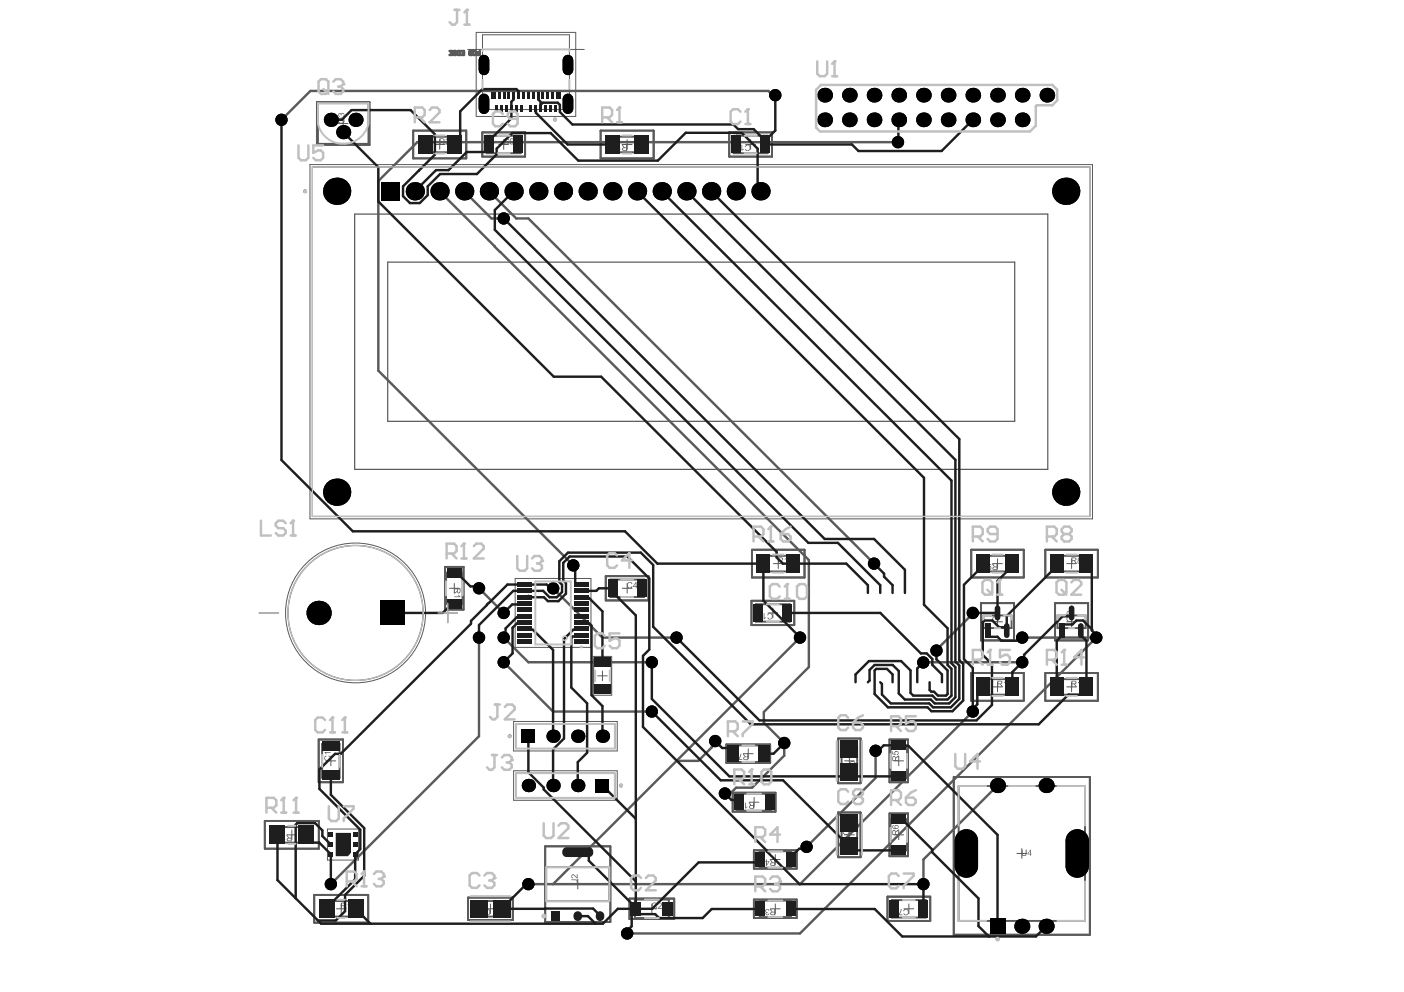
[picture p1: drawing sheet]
<svg xmlns="http://www.w3.org/2000/svg" width="297mm" height="210mm" viewBox="0 0 297 210" stroke-linecap="round" stroke-linejoin="round" font-family="sans-serif">
<g fill="none" stroke="#5a5a5a" stroke-width=".21">
<path d="M98.9 10.5h24.7M100.7 6.9h21.1v17.7h-21.1zM102.1 7.4h18.4v15.8h-18.4zM65.6 34.8h165.5v75h-165.5zM71.6 26.1h2M72.6 25.1v2.1M92 30.6h2.1M93 29.5v2.1M105.5 30.6h2.1M106.6 29.5v2.1M131.7 30.6h2M132.7 29.5v2.1"/>
<path d="M157.8 30.6h2M158.8 29.5v2.1M163.6 119.3h2.1M164.6 118.2v2.1M210 119.3h2.1M211 118.2v2.1M225.7 119.3h2M226.7 118.2v2.1M95.1 124.5h2M96.1 123.5v2M109 122.4h16v14.6h-16zM125.5 138.9h3.9v8.2h-3.9z"/>
<path d="M125.6 139.5h3.7v7h-3.7zM131.7 124.5h2M132.7 123.5v2M162.5 129.7h2M163.5 128.7v2M210 131.6h2.1M211 130.5v2.1M225.7 131.6h2M226.7 130.5v2.1M70 160v2M108.7 152.7h21.9v6.2h-21.9zM109.2 153.2h20.9v5.2h-20.9z"/>
<path d="M126.4 143h2.1M127.5 142v2M157.3 159.5h2M158.3 158.5v2M179.7 160v2M190.1 160v2M210 145.3h2.1M211 144.3v2.1M225.7 145.3h2M226.7 144.3v2.1M60.7 176.6h2.1M61.7 175.6v2.1"/>
<path d="M69 161h2M69.3 175.4h6.6v6.6h-6.6zM108.7 163.1h21.9v6.2h-21.9zM109.2 163.6h20.9v5.2h-20.9zM158.5 169.7h2.1M159.5 168.7v2.1M178.7 161h2M178.7 176.6h2M179.7 175.6v2.1M189.1 161h2.1M189.1 176.6h2.1M190.1 175.6v2.1"/>
<path d="M216.2 179.6v2M71.2 192.3h2M72.2 191.3v2M102.7 192.3h2.1M103.8 191.3v2M121.2 187.1h2.1M122.2 186.1v2M136.9 192.3h2M137.9 191.3v2M163 181.9h2.1M163 192.3h2.1M164 180.8v2.1"/>
<path d="M164 191.3v2M191.3 192.3h2M192.3 191.3v2M215.2 180.6h2"/>
<circle cx="75.2" cy="129.7" r="14.8"/>
</g>
<g fill="none" stroke="#5a5a5a" stroke-width=".41">
<path d="M67.1 21.6h11.1v9h-11.1zM67.3 21.8h10.7v8.6h-10.7zM87.4 27.6h11.2v5.9h-11.2zM89.7 28.9h6.6v3.3h-6.6zM102 28h9.1v5.1h-9.1zM103 28.7h7.2v3.7h-7.2zM127.1 27.6h11.2v5.9h-11.2zM129.4 28.9h6.6v3.3h-6.6zM154.3 28h9v5.1h-9zM155.2 28.7h7.2v3.7h-7.2zM94.2 120h3.9v9h-3.9zM159.1 116.3h11.1v5.9h-11.1z"/>
<path d="M161.4 117.6h6.5v3.3h-6.5zM205.5 116.3h11.1v5.9h-11.1zM207.7 117.6h6.6v3.3h-6.6zM221.2 116.3h11.1v5.9h-11.1zM223.4 117.6h6.6v3.3h-6.6zM94.4 121.2h3.5v6.6h-3.5zM128.2 121.9h9v5.1h-9zM129.1 122.6h7.2v3.7h-7.2zM159 127.1h9v5.2h-9zM159.9 127.8h7.2v3.7h-7.2zM207.5 127.6h7v7.9h-7zM208.1 130.2h5.9v2.7h-5.9z"/>
<path d="M223.2 127.6h7v7.9h-7zM223.7 130.2h6v2.7h-6zM67.4 156.5h5.2v9h-5.2zM68.1 157.4h3.7v7.2h-3.7zM153.7 157.5h9.2v3.9h-9.2zM155 157.7h6.6v3.5h-6.6zM177.3 156.3h4.8v9.4h-4.8zM178.1 157.7h3.2v6.6h-3.2zM188.2 156.5h3.9v9h-3.9zM188.4 157.7h3.5v6.6h-3.5zM205.5 142.4h11.1v5.9h-11.1zM207.7 143.7h6.6v3.3h-6.6z"/>
<path d="M221.2 142.4h11.1v5.9h-11.1zM223.4 143.7h6.6v3.3h-6.6zM56 173.7h11.5v5.9h-11.5zM58.4 175h6.6v3.3h-6.6zM115.3 179.1h13.8v16h-13.8zM155 167.7h9.1v4h-9.1zM156 167.9h7.1v3.6h-7.1zM159.5 179.9h9.1v3.9h-9.1zM177.3 171.9h4.8v9.5h-4.8zM178.1 173.4h3.2v6.5h-3.2zM188.2 172.1h3.9v9.1h-3.9zM188.4 173.4h3.5v6.5h-3.5z"/>
<path d="M201.8 164.4h28.8v33.4h-28.8zM202.8 166.3h26.7v28.6h-26.7zM66.5 189.4h11.4v5.8h-11.4zM68.9 190.7h6.6v3.2h-6.6zM99 189.9h9.5v4.8h-9.5zM100.5 190.7h6.6v3.2h-6.6zM115.5 183.5h13.4v7.2h-13.4zM133.2 190.1h9.4v4.4h-9.4zM134.3 190.3h7.2v3.9h-7.2zM159.5 190.3h9.1v3.9h-9.1zM160.7 180.1h6.6v3.5h-6.6zM160.7 190.6h6.6v3.4h-6.6z"/>
<path d="M187.8 189.7h9v5.2h-9zM188.7 190.5h7.2v3.6h-7.2z"/>
</g>
<path d="M66.1 35.3h164.5v74h-164.5zM75 45.3h146.7v54h-146.7zM82 55.5h132.7v33.7h-132.7zM54.8 129.7h4.1M92.7 129.7h4.1M94.7 127.6v4.1" fill="none" stroke="#5a5a5a" stroke-width=".26"/>
<path d="M99.8 11.2h-.4l-.1-.3 .5-.1v.8M100.1 10.9l.2-.1 .4 .1v.6l-.2 .1-.4-.1M101.5 10.8v.8l-.6-.1 .2-.4h.4" fill="none" stroke="#5a5a5a" stroke-width=".52"/>
<circle cx="99.8" cy="11.2" r=".26" fill="#5a5a5a"/>
<path d="M95.1 10.8h.6v.8h-.6M95.4 11.2h.3M96.2 11.2h-.3l.2-.4 .4 .1v.6l-.1 .1-.5-.1M96.8 10.9l.5-.1v.8l-.5-.1zM97.6 10.8h.6v.8h-.6M97.9 11.2h.3M99.8 11.2l-.5 .2 .1 .2h.4" fill="none" stroke="#5a5a5a" stroke-width=".52"/>
<g fill="none" stroke="#5a5a5a" stroke-width=".41">
<path d="M67.1 21.6h11.1v9h-11.1zM87.4 27.6h11.2v5.9h-11.2zM102 28h9.1v5.1h-9.1zM127.1 27.6h11.2v5.9h-11.2zM154.3 28h9v5.1h-9zM94.2 120h3.9v9h-3.9zM159.1 116.3h11.1v5.9h-11.1zM205.5 116.3h11.1v5.9h-11.1zM221.2 116.3h11.1v5.9h-11.1zM128.2 121.9h9v5.1h-9zM159 127.1h9v5.2h-9zM207.5 127.6h7v7.9h-7z"/>
<path d="M223.2 127.6h7v7.9h-7zM67.4 156.5h5.2v9h-5.2zM153.7 157.5h9.2v3.9h-9.2zM177.3 156.3h4.8v9.4h-4.8zM188.2 156.5h3.9v9h-3.9zM205.5 142.4h11.1v5.9h-11.1zM221.2 142.4h11.1v5.9h-11.1zM56 173.7h11.5v5.9h-11.5zM115.3 179.1h13.8v16h-13.8zM155 167.7h9.1v4h-9.1zM159.5 179.9h9.1v3.9h-9.1zM177.3 171.9h4.8v9.5h-4.8z"/>
<path d="M188.2 172.1h3.9v9.1h-3.9zM201.8 164.4h28.8v33.4h-28.8zM66.5 189.4h11.4v5.8h-11.4zM99 189.9h9.5v4.8h-9.5zM133.2 190.1h9.4v4.4h-9.4zM159.5 190.3h9.1v3.9h-9.1zM187.8 189.7h9v5.2h-9z"/>
<circle cx="117.4" cy="25.3" r=".21"/>
<circle cx="64.5" cy="40.5" r=".21"/>
<circle cx="107.8" cy="155.8" r=".21"/>
<circle cx="131.4" cy="166.2" r=".21"/>
</g>
<circle cx="75.2" cy="129.7" r="14.3" fill="none" stroke="#5a5a5a" stroke-width=".26"/>
<g fill="#5a5a5a">
<path d="M157.7 169.8h.1v1l.3-.2-.3 .5z"/>
<path d="M156.7 159.5h.1v.5l-.5 .6h.7v.2h-.9l.5-.7z"/>
<path d="M106.7 29.4l.7-.1 .3 .2-.2 .2a.47 .47 0 0 0-.8-.1 .47 .47 0 0 0 .2 .8 .37 .37 0 0 0 .4 0 .37 .37 0 0 0 .2-.3l.2 .1-.1 .1a.63 .63 0 0 1-.9 .1 .63 .63 0 0 1-.1-.9z"/>
<path d="M96.1 126.2h1l-.2-.3h.2l.3 .5h-1.3z"/>
<path d="M96.1 126.8l.5 .4a.3 .3 0 0 0 .4 .3 .3 .3 0 0 0 .2-.5l-.2-.1 .1-.1h.1a.44 .44 0 0 1 0 .8 .44 .44 0 0 1-.7-.3l-.3-.3-.1 .6z"/>
<path d="M68.7 160.1l.2-.2 .2 .2a.48 .48 0 0 0-.1 .7 .48 .48 0 0 0 .7-.1l.1-.1a.37 .37 0 0 0 0-.4 .37 .37 0 0 0-.3-.1v-.3l.3 .2 .1 .5a.69 .69 0 0 1-.7 .5 .69 .69 0 0 1-.6-.6z"/>
<path d="M68.6 159.1h1.3v.2h-1l.2 .2-.1 .1z"/>
<path d="M68.6 158.1h1.3v.1h-1l.2 .3h-.1z"/>
<path d="M178.4 175.7l.2-.1 .2 .1a.48 .48 0 0 0-.1 .8 .48 .48 0 0 0 .7-.2h.1a.37 .37 0 0 0 0-.4 .37 .37 0 0 0-.3-.2v-.2l.3 .2 .1 .4a.69 .69 0 0 1-.7 .5 .69 .69 0 0 1-.6-.6z"/>
<path d="M179.7 161.3l.7-.3a.57 .57 0 0 1 .6 .5 .57 .57 0 0 1-.4 .6v-.1a.47 .47 0 0 0 .1-.8 .47 .47 0 0 0-.8 .2 .37 .37 0 0 0-.1 .4 .37 .37 0 0 0 .4 .2l-.1 .2a.59 .59 0 0 1-.4-.9z"/>
<path d="M228.1 144.4l.4-.4v1.3h-.1v-.9l-.3 .2z"/>
<path d="M166 118.3l.5-.3v1.3h-.2v-1.1l-.2 .2z"/>
<path d="M212.4 144.4l.5-.4v1.3h-.2v-1l-.2 .2z"/>
<path d="M213.4 144h.7v.2h-.5l-.1 .4a.43 .43 0 0 1 .6 .2 .43 .43 0 0 1-.3 .6 .43 .43 0 0 1-.5-.4h.1a.27 .27 0 0 0 .4 .2 .27 .27 0 0 0 .1-.4 .27 .27 0 0 0-.4 0l-.2-.1z"/>
<path d="M188.8 159h.1v.5h.4v-.1a.42 .42 0 0 1 .3-.5 .42 .42 0 0 1 .5 .4 .42 .42 0 0 1-.4 .4v-.1a.28 .28 0 0 0 .2-.4 .28 .28 0 0 0-.4-.1 .28 .28 0 0 0 0 .4v.2l-.7-.1z"/>
<path d="M161.9 192.5l.5-.2 .3 .2v.2h-.1a.27 .27 0 0 0-.4-.2 .27 .27 0 0 0-.2 .3 .27 .27 0 0 0 .4 .2v.1a.22 .22 0 0 0-.3 .2 .22 .22 0 0 0 .3 .3 .22 .22 0 0 0 .2-.3h.1a.35 .35 0 0 1-.5 .4 .35 .35 0 0 1-.1-.6l-.2-.2z"/>
<path d="M138.1 191.1l.6-.1 .3 .3-.2 .1a.47 .47 0 0 0-.7-.1 .47 .47 0 0 0 .2 .8 .37 .37 0 0 0 .4 .1 .37 .37 0 0 0 .1-.4l.3 .1-.1 .1a.63 .63 0 0 1-1 .2 .63 .63 0 0 1 0-.9z"/>
<path d="M139.3 191a.46 .46 0 0 1 .7 .3 .46 .46 0 0 1-.4 .6l-.2 .2h.6v.2h-.8l.3-.5a.31 .31 0 0 0 .3-.3 .31 .31 0 0 0-.3-.3l-.3 .2z"/>
<path d="M162.5 129.8h.7l.3 .5a.59 .59 0 0 1-.4 .7 .59 .59 0 0 1-.7-.3h.1a.47 .47 0 0 0 .7 .1 .47 .47 0 0 0 0-.7 .38 .38 0 0 0-.4-.2 .38 .38 0 0 0-.3 .3h-.2z"/>
<path d="M161.6 129.7h.1v1.1l.3-.2-.3 .5z"/>
<path d="M191.2 192.5l.5-.1a.63 .63 0 0 1 .5 .9 .63 .63 0 0 1-1.1 0l.2-.1a.46 .46 0 0 0 .7 .1 .46 .46 0 0 0-.1-.7v-.1a.37 .37 0 0 0-.4 0 .37 .37 0 0 0-.2 .3h-.2z"/>
<path d="M190.6 192.4h.2l-.1 .3-.4 .8h.6v.2h-.8l.4-.7z"/>
<path d="M132.8 123.3l.7-.1 .3 .2-.2 .2a.47 .47 0 0 0-.7-.1 .47 .47 0 0 0 .1 .8 .37 .37 0 0 0 .4 0 .37 .37 0 0 0 .2-.3l.2 .1-.1 .1a.63 .63 0 0 1-.9 .1 .63 .63 0 0 1-.1-.9z"/>
<path d="M157.8 30.7l.4-.1a.64 .64 0 0 1 .6 1 .64 .64 0 0 1-1.1 0l.1-.1a.48 .48 0 0 0 .8 .1 .48 .48 0 0 0-.2-.8 .37 .37 0 0 0-.4 0 .37 .37 0 0 0-.2 .3l-.2-.1z"/>
<path d="M156.9 30.6h.1v1.1l.3-.2-.3 .4z"/>
<path d="M102.7 192.5a.64 .64 0 0 1 .9 .1 .64 .64 0 0 1-.1 .9 .64 .64 0 0 1-.9-.1v-.1h.2a.49 .49 0 0 0 .8-.2 .49 .49 0 0 0-.6-.6l-.2 .3h-.2z"/>
<path d="M101.6 192.5l.4-.2 .4 .2v.2h-.1a.27 .27 0 0 0-.3-.2 .27 .27 0 0 0-.2 .3 .27 .27 0 0 0 .3 .2v.1a.22 .22 0 0 0-.3 .2 .22 .22 0 0 0 .2 .3 .22 .22 0 0 0 .2-.3h.2a.37 .37 0 0 1-.6 .4 .37 .37 0 0 1 0-.7l-.3-.2z"/>
<path d="M130.8 30.6h.2v1l.3-.2v.2l-.4 .3z"/>
<path d="M94.3 29.4h.1a.43 .43 0 0 1 .7 .2 .43 .43 0 0 1-.3 .6l-.4 .3 .7 .1h-.9l.4-.4a.37 .37 0 0 0 .3-.4 .37 .37 0 0 0-.2-.4l-.3 .3-.1-.1z"/>
<path d="M71.6 24.1l.4-.2 .1 .2a.4 .4 0 0 1 .7 0 .4 .4 0 0 1-.3 .6v-.1a.27 .27 0 0 0 .3-.3 .27 .27 0 0 0-.4-.3 .27 .27 0 0 0-.2 .4h-.1a.22 .22 0 0 0-.2-.3 .22 .22 0 0 0-.3 .3 .22 .22 0 0 0 .3 .2v.1a.41 .41 0 0 1-.3-.6z"/>
<path d="M120.9 186.1h.7a.51 .51 0 0 1 .6 .5 .51 .51 0 0 1-.6 .5h-.7v-.2h.7a.35 .35 0 0 0 .4-.3 .35 .35 0 0 0-.4-.4h-.7z"/>
<path d="M120.9 185.2a.7 .7 0 0 1 1 .4l.1 .1v-.7h.2v.9l-.5-.4a.34 .34 0 0 0-.4-.4 .34 .34 0 0 0-.3 .4l.2 .3a.45 .45 0 0 1-.3-.6z"/>
<path d="M59.9 176.6h.1v1.1l.3-.2v.2l-.3 .3z"/>
<path d="M58.8 176.6h.2v1.1l.3-.2v.2l-.4 .3z"/>
<path d="M73.6 191.3l.4-.3v1.3h-.1v-1l-.3 .2z"/>
<path d="M74.5 191.1a.38 .38 0 0 1 .6-.1 .38 .38 0 0 1 0 .6 .4 .4 0 0 1-.1 .7 .4 .4 0 0 1-.6-.4h.2a.27 .27 0 0 0 .3 .3 .27 .27 0 0 0 .2-.4 .27 .27 0 0 0-.3-.1v-.2a.22 .22 0 0 0 .3-.2 .22 .22 0 0 0-.3-.2 .22 .22 0 0 0-.2 .3l-.2-.1z"/>
<path d="M216.2 179.8h.1v.8a.35 .35 0 0 0 .4 .4 .35 .35 0 0 0 .3-.4v-.8h.2v.8a.52 .52 0 0 1-.5 .5 .52 .52 0 0 1-.5-.5z"/>
<path d="M210 129.5h1.3v.2h-1l.2 .3-.2 .1z"/>
<path d="M225.7 129.4a.85 .85 0 0 1 1.1 .6v-.7h.2v.9l-.5-.3a.38 .38 0 0 0-.3-.4 .38 .38 0 0 0-.4 .2l.2 .3v.2l-.1-.1a.42 .42 0 0 1-.2-.7z"/>
<path d="M158.6 170.6l.2 .4h.5v-.5zM158.4 169.8h.2l.5 .6h.2v-.6h.2v1.3h-.6a.37 .37 0 0 1-.4-.3 .37 .37 0 0 1 .4-.4z"/>
<path d="M156.6 170v.3a.37 .37 0 0 0-.1 .4 .37 .37 0 0 0 .5 .2l.1-.5a.32 .32 0 0 0-.1-.4 .32 .32 0 0 0-.4 0zM156.5 170a.49 .49 0 0 1 .6-.1 .49 .49 0 0 1 .1 .6 .47 .47 0 0 1-.5 .6 .47 .47 0 0 1-.3-.7z"/>
<path d="M157.4 160.3l.1 .3 .6 .1v-.5zM157.1 159.5h.2l.6 .6h.2v-.6h.2v1.3h-.6a.37 .37 0 0 1-.5-.3 .37 .37 0 0 1 .4-.4z"/>
<path d="M108 29.7a.3 .3 0 0 0 .6 0 .3 .3 0 0 0-.6 0zM107.9 29.4a.58 .58 0 0 1 .8 .2 .58 .58 0 0 1 0 .7 .41 .41 0 0 1-.5 .3 .41 .41 0 0 1-.3-.3h.1a.32 .32 0 0 0 .5 .1 .32 .32 0 0 0 0-.5l-.1 .2a.45 .45 0 0 1-.5-.1 .45 .45 0 0 1 0-.6z"/>
<path d="M96.8 124.7v.4a.22 .22 0 0 0 .2 .3 .22 .22 0 0 0 .3-.3v-.4zM96.1 124.5h1.3v.6a.37 .37 0 0 1-.3 .4 .37 .37 0 0 1-.4-.3l-.6 .5v-.3l.6-.4v-.3h-.6z"/>
<path d="M210.2 120.1l.1 .4h.5v-.5zM209.8 119.3h.3l.4 .6h.3v-.6h.2v1.3h-.6a.37 .37 0 0 1-.5-.3 .37 .37 0 0 1 .4-.4z"/>
<path d="M209 120.2a.3 .3 0 0 0 .6 0 .3 .3 0 0 0-.6 0zM209 119.5a.41 .41 0 0 1 .4-.2 .41 .41 0 0 1 .3 .3h-.1a.29 .29 0 0 0-.4-.1 .29 .29 0 0 0-.1 .4l.3-.1a.44 .44 0 0 1 .3 .5 .44 .44 0 0 1-.5 .3 .44 .44 0 0 1-.3-.6z"/>
<path d="M178.4 175a.25 .25 0 0 0 .5 0 .25 .25 0 0 0-.5 0zM179 174.9a.3 .3 0 0 0 .6 0 .3 .3 0 0 0-.6 0zM178.4 174.7l.4-.1 .1 .2a.41 .41 0 0 1 .6-.2 .41 .41 0 0 1 0 .7 .41 .41 0 0 1-.6-.2 .35 .35 0 0 1-.5 .1 .35 .35 0 0 1 0-.5z"/>
<path d="M179.7 162.6l.3-.2h.5a.43 .43 0 0 1 .5 .3 .43 .43 0 0 1-.3 .5v-.2a.31 .31 0 0 0 .1-.4 .31 .31 0 0 0-.4-.1 .43 .43 0 0 1-.3 .7 .43 .43 0 0 1-.4-.6zM179.9 162.8a.28 .28 0 0 0 .5 0 .28 .28 0 0 0-.5 0z"/>
<path d="M226.9 144.2v.4h.3a.22 .22 0 0 0 .3-.2 .22 .22 0 0 0-.2-.2zM226.7 144h.6a.37 .37 0 0 1 .4 .4 .37 .37 0 0 1-.3 .4l.5 .5h-.3l-.4-.5h-.3v.5h-.2z"/>
<path d="M229.5 144.3l-.4 .6h.4zM229.5 144l.1 .9h.2l-.2 .1v.3h-.1v-.3h-.6z"/>
<path d="M164.8 118.1v.4h.4a.23 .23 0 0 0 .3-.1 .23 .23 0 0 0-.3-.3zM164.6 118h.6a.37 .37 0 0 1 .5 .3 .37 .37 0 0 1-.4 .4l.5 .6h-.3l-.3-.6h-.4v.6h-.2z"/>
<path d="M167 118.1h.1a.36 .36 0 0 1 .4-.1 .36 .36 0 0 1 .2 .3h-.1a.29 .29 0 0 0-.4-.2 .29 .29 0 0 0-.1 .4v.1a.41 .41 0 0 1 .6 0 .41 .41 0 0 1-.2 .6 .41 .41 0 0 1-.5-.3zM167.1 118.8a.29 .29 0 0 0 .5 0 .29 .29 0 0 0-.5 0z"/>
<path d="M211.2 144.2v.4h.4a.23 .23 0 0 0 .3-.2 .23 .23 0 0 0-.3-.2zM211 144h.6a.37 .37 0 0 1 .5 .3 .37 .37 0 0 1-.4 .5l.5 .5h-.3l-.3-.5h-.4v.5h-.2z"/>
<path d="M226.9 118.1v.4h.3a.23 .23 0 0 0 .4-.1 .23 .23 0 0 0-.3-.3zM226.7 118h.6a.37 .37 0 0 1 .5 .3 .37 .37 0 0 1-.4 .4l.5 .6h-.3l-.4-.6h-.3v.6h-.2z"/>
<path d="M228.1 118.3a.25 .25 0 0 0 .5 0 .25 .25 0 0 0-.5 0zM228.1 118.9a.3 .3 0 0 0 .6 0 .3 .3 0 0 0-.6 0zM228 118.1h.1a.33 .33 0 0 1 .6-.1 .33 .33 0 0 1-.2 .5 .39 .39 0 0 1 .2 .6 .39 .39 0 0 1-.6 0 .39 .39 0 0 1 .1-.6l-.2-.1z"/>
<path d="M188.9 175.9v.6h.5v-.6zM188.8 175.8a.39 .39 0 0 1 .4-.1 .39 .39 0 0 1 .3 .3l.6-.5v.3l-.6 .3v.4h.6v.1h-1.3z"/>
<path d="M188.8 174.8l.2-.2 .1 .1a.31 .31 0 0 0-.1 .4 .31 .31 0 0 0 .4 .1 .42 .42 0 0 1 .3-.6 .42 .42 0 0 1 .3 .6l-.2 .2h-.5a.45 .45 0 0 1-.5-.1 .45 .45 0 0 1 0-.5zM189.4 175a.3 .3 0 0 0 .6 0 .3 .3 0 0 0-.6 0z"/>
<path d="M188.9 160.3v.5h.5v-.5zM188.8 160.1a.39 .39 0 0 1 .4-.1 .39 .39 0 0 1 .3 .3l.6-.5v.3l-.6 .4v.3h.6v.2h-1.3z"/>
<path d="M163.1 182.8l.2 .3h.5v-.5zM162.8 181.9h.3l.4 .6h.3v-.6h.2v1.3h-.6a.37 .37 0 0 1-.4-.3 .37 .37 0 0 1 .3-.4z"/>
<path d="M162.3 182.3v.7l.3-.7zM162 181.9h.3v.3h.5l-.6 1h-.2v-.9h-.1l.1-.1z"/>
<path d="M163.1 193.2l.1 .3h.6v-.4zM162.8 192.4h.3l.4 .5h.3v-.5h.2v1.3h-.6a.37 .37 0 0 1-.5-.4 .37 .37 0 0 1 .4-.4z"/>
<path d="M160.5 130v.3a.32 .32 0 0 0 0 .5 .32 .32 0 0 0 .4-.1l.1-.2a.36 .36 0 0 0 0-.5 .36 .36 0 0 0-.5 0zM160.4 129.9l.1-.2a.69 .69 0 0 1 .7 .5 .69 .69 0 0 1-.2 .7 .51 .51 0 0 1-.6-.1 .51 .51 0 0 1-.1-.6z"/>
<path d="M134.5 123.4l-.4 .6h.4zM134.5 123.2h.2v.8h.1l-.1 .5h-.2v-.3h-.6z"/>
<path d="M131.8 31.5l.2 .3h.5v-.4zM131.5 30.6h.2l.5 .6h.3v-.6h.2v1.3h-.6a.37 .37 0 0 1-.5-.3 .37 .37 0 0 1 .4-.4z"/>
<path d="M93.2 29.4v.4h.4a.22 .22 0 0 0 .3-.1 .22 .22 0 0 0-.3-.3zM93 29.3h.6a.37 .37 0 0 1 .4 .3 .37 .37 0 0 1-.3 .4l.5 .6h-.3l-.4-.6h-.3v.6h-.2z"/>
<path d="M71.7 25.3a.52 .52 0 0 0 .5 .7 .52 .52 0 0 0 .5-.6v.1h-.2a.28 .28 0 0 0 0-.4 .28 .28 0 0 0-.4 0zM71.6 25.1l.5-.2 .7 .2 .1-.2v.5a.67 .67 0 0 1-.8 .7 .67 .67 0 0 1-.5-1z"/>
<path d="M60.9 177.5l.1 .3h.5v-.4zM60.5 176.6h.3l.4 .7h.3v-.7h.2v1.4h-.6a.37 .37 0 0 1-.4-.3 .37 .37 0 0 1 .3-.4z"/>
<path d="M72.3 191.2v.4h.4a.23 .23 0 0 0 .3-.2 .23 .23 0 0 0-.2-.2zM72.1 191h.7a.37 .37 0 0 1 .4 .3 .37 .37 0 0 1-.4 .4l.5 .6h-.2l-.4-.6h-.4v.6h-.2z"/>
<path d="M217.9 180l-.4 .7h.4zM218 179.8l.1 .9h.1l-.1 .1v.3h-.2v-.3h-.5z"/>
<path d="M210.2 130.7l-.1 .2a.53 .53 0 0 0 .6 .5 .53 .53 0 0 0 .4-.6v.1h-.2a.3 .3 0 0 0 0-.4 .3 .3 0 0 0-.4 0zM210 130.6l.5-.3 .7 .2 .1-.2v.5a.68 .68 0 0 1-.8 .8 .68 .68 0 0 1-.5-1z"/>
<path d="M225.8 130.7v.2a.53 .53 0 0 0 .6 .5 .53 .53 0 0 0 .4-.6v.1h-.2a.3 .3 0 0 0-.1-.4 .3 .3 0 0 0-.4 0zM225.7 130.6l.5-.3 .7 .2 .1-.2v.5a.68 .68 0 0 1-.8 .8 .68 .68 0 0 1-.5-1z"/>
</g>
<g fill="none" stroke="#5a5a5a" stroke-width=".51">
<path d="M164 20.1h-.5l-.9-.9h-96.9l-6.1 6.2M190 30.1h-101.7l-8.3 8.2v40.1l41.3 41.2M93 40.5l78.1 78v22.6l-9.5 9.6v2.2l4.3 4.3v2.7l-6.8 6.8h-3.4l-1.2 1.2h-1.1M98.2 40.5l5.8 5.7h2.6M103.4 40.5h.1M103.5 40.5l5.7 5.7h2.6l73.1 73.1M105.8 53.3h.1M101.3 134.9v20.9l-31.3 31.3M101.3 124.5l5.3 5.2M106.6 134.9l5.2 5.2h26.1M117 124.5l10.5 10.4h15.6M169.2 134.9l-52.2 52.2"/>
<path d="M205.8 129.7l-7.7 8M216.3 134.9h15.6l-62.7 62.6h-36.5M106.6 140.1l10.4 10.5h20.9M150.5 158.2h.1M151.3 156.8v.6l-3.6 3.6h-4.6M185.3 158.9v5.7l-14.7 14.6M205.8 150.6l-36.6 36.5h-57.4M216.3 140.1l-21 .1M211 166.2l-15.6 15.7v5.2"/>
</g>
<g fill="#000">
<path d="M204.5 175.5a2.47 2.47 0 0 1 2.4 2.4h-2.4zM202.5 176.4a2.46 2.46 0 0 1 2-.9v2.4h-2.5l.1-.5zM227.9 175.5a2.47 2.47 0 0 1 2.5 2.4h-2.5zM226 176.4a2.46 2.46 0 0 1 1.9-.9v2.4h-2.5l.1-.5zM202 183.3h2.5v2.4a2.47 2.47 0 0 1-2.5-2.4zM204.5 183.3h2.4a2.47 2.47 0 0 1-2.4 2.4zM225.4 183.3h2.5v2.4a2.47 2.47 0 0 1-2.5-2.4zM227.9 183.3h2.5a2.47 2.47 0 0 1-2.5 2.4z"/>
<circle cx="59.6" cy="25.4" r="1.31"/>
<circle cx="70" cy="25.4" r="1.49"/>
<circle cx="72.6" cy="28" r="1.49"/>
<circle cx="75.2" cy="25.4" r="1.49"/>
<circle cx="164" cy="20.1" r="1.31"/>
<circle cx="174.5" cy="25.4" r="1.55"/>
<circle cx="174.5" cy="20.1" r="1.55"/>
<circle cx="179.7" cy="20.1" r="1.55"/>
<circle cx="179.7" cy="25.4" r="1.55"/>
<circle cx="184.9" cy="25.4" r="1.55"/>
<circle cx="184.9" cy="20.1" r="1.55"/>
<circle cx="190" cy="30.1" r="1.31"/>
<circle cx="190.1" cy="25.4" r="1.55"/>
<circle cx="190.1" cy="20.1" r="1.55"/>
<circle cx="195.4" cy="20.1" r="1.55"/>
<circle cx="195.4" cy="25.4" r="1.55"/>
<circle cx="200.6" cy="20.1" r="1.55"/>
<circle cx="200.6" cy="25.4" r="1.55"/>
<circle cx="205.8" cy="25.4" r="1.55"/>
<circle cx="205.8" cy="20.1" r="1.55"/>
<circle cx="211" cy="20.1" r="1.55"/>
<circle cx="211" cy="25.4" r="1.55"/>
<circle cx="216.3" cy="25.4" r="1.55"/>
<circle cx="216.3" cy="20.1" r="1.55"/>
<circle cx="221.5" cy="20.1" r="1.55"/>
<circle cx="71.2" cy="40.5" r="2.88"/>
<circle cx="87.8" cy="40.5" r="1.93"/>
<circle cx="93" cy="40.5" r="1.93"/>
<circle cx="98.2" cy="40.5" r="1.93"/>
<circle cx="103.4" cy="40.5" r="1.93"/>
<circle cx="106.6" cy="46.2" r="1.31"/>
<circle cx="108.7" cy="40.5" r="1.93"/>
<circle cx="113.9" cy="40.5" r="1.93"/>
<circle cx="119.1" cy="40.5" r="1.93"/>
<circle cx="124.3" cy="40.5" r="1.93"/>
<circle cx="129.6" cy="40.5" r="1.93"/>
<circle cx="134.8" cy="40.5" r="1.93"/>
<circle cx="140" cy="40.5" r="1.93"/>
<circle cx="145.2" cy="40.5" r="1.93"/>
<circle cx="150.5" cy="40.5" r="1.93"/>
<circle cx="155.7" cy="40.5" r="1.93"/>
<circle cx="160.9" cy="40.5" r="1.93"/>
<circle cx="225.5" cy="40.5" r="2.88"/>
<circle cx="71.2" cy="104.1" r="2.88"/>
<circle cx="121.3" cy="119.6" r="1.31"/>
<circle cx="184.9" cy="119.3" r="1.31"/>
<circle cx="225.5" cy="104.1" r="2.88"/>
<circle cx="67.4" cy="129.7" r="2.57"/>
<circle cx="101.3" cy="124.5" r="1.31"/>
<circle cx="101.3" cy="134.9" r="1.31"/>
<circle cx="106.6" cy="129.7" r="1.31"/>
<circle cx="106.6" cy="134.9" r="1.31"/>
<circle cx="117" cy="124.5" r="1.31"/>
<circle cx="143.1" cy="134.9" r="1.31"/>
<circle cx="169.3" cy="134.9" r="1.31"/>
<circle cx="198.1" cy="137.7" r="1.31"/>
<circle cx="205.8" cy="129.7" r="1.31"/>
<circle cx="216.3" cy="134.9" r="1.31"/>
<circle cx="231.9" cy="134.9" r="1.31"/>
<circle cx="106.6" cy="140.1" r="1.31"/>
<circle cx="117" cy="155.8" r="1.41"/>
<circle cx="122.2" cy="155.8" r="1.41"/>
<circle cx="127.5" cy="155.8" r="1.41"/>
<circle cx="137.9" cy="140.1" r="1.31"/>
<circle cx="137.9" cy="150.6" r="1.31"/>
<circle cx="151.3" cy="156.8" r="1.31"/>
<circle cx="165.9" cy="157.2" r="1.31"/>
<circle cx="185.3" cy="158.9" r="1.31"/>
<circle cx="195.3" cy="140.2" r="1.31"/>
<circle cx="205.8" cy="150.6" r="1.31"/>
<circle cx="216.3" cy="140.1" r="1.31"/>
<circle cx="111.8" cy="166.2" r="1.41"/>
<circle cx="117" cy="166.2" r="1.41"/>
<circle cx="122.2" cy="166.2" r="1.41"/>
<circle cx="153.4" cy="167.9" r="1.31"/>
<circle cx="170.6" cy="179.2" r="1.31"/>
<circle cx="211" cy="166.2" r="1.6"/>
<circle cx="221.3" cy="166.2" r="1.6"/>
<circle cx="70" cy="187.1" r="1.31"/>
<circle cx="111.8" cy="187.1" r="1.31"/>
<circle cx="132.7" cy="197.5" r="1.31"/>
<circle cx="195.4" cy="187.1" r="1.31"/>
<circle cx="216.2" cy="196" r="1.6"/>
<circle cx="221.3" cy="196" r="1.6"/>
</g>
<g fill="#000">
<path d="M80.6 38.5h3.9v3.9h-3.9z" fill-rule="evenodd"/>
<path d="M80.5 127.1h5.1v5.2h-5.1z" fill-rule="evenodd"/>
<path d="M110.4 154.4h2.8v2.8h-2.8z" fill-rule="evenodd"/>
<path d="M126.1 164.8h2.8v2.8h-2.8z" fill-rule="evenodd"/>
<path d="M202 177.9l2.5-2.4 2.4 2.4v5.4l-2.4 2.4-2.5-2.4z" fill-rule="evenodd"/>
<path d="M225.4 177.9l2.5-2.4 2.5 2.4v5.4l-2.5 2.4-2.5-2.4z" fill-rule="evenodd"/>
<path d="M209.4 194.4h3.2v3.2h-3.2z" fill-rule="evenodd"/>
</g>
<path d="M102.4 12.7v2.1M120.2 12.7v2.1M102.4 20.9v2.1M120.2 20.9v2.1" fill="none" stroke="#000" stroke-width="2.3"/>
<g fill="#1e1e1e">
<path d="M71 176.2h3.1v4.5l-.5 .5h-2.6z"/>
<circle cx="153.4" cy="167.9" r=".26"/>
</g>
<g fill="none" stroke="#1e1e1e" stroke-width=".51">
<path d="M59.6 25.4v71.9l15 15.1h57.6l6.9 6.9h22.4v7.8l7.7 7.8M70 25.4h2.3l2.1-2.1h12.5l5.1 5.1v4.3l-3.4 3.4M72.6 28l7.4 7.4v7.2l37.2 37.1h10l37.1 37.1v1.1l1.3 1.4h13.4l4.6 4.5v1.7M88.6 36.1l-3.3 3.3v2.1l1.4 1.5h2.1l1.7-1.7v-1.9l2.6-2.6h7.8l4.2-4.1v-1.2l3.3-3.3h8.1l5.8 5.8h16.9l5.9-5.9 11.9 .1 3.3 3.3v8.4l.6 .6M88.6 36.1h.1M108.7 20.1v1l-.5 .4v3.5l-4.7 4.8v1.6l-.8 .8h-4l-3.8 3.8h-2.7l-4.4 4.5M109.7 20.1v-.8l-.5-.4h-7.1l-4.7 4.7v5.7l-1.3 1.3M113.8 20.1l.1 1 .5 .4v.7M114.4 23v-.8l.4-.5h3.2l.5 .5v1.5l2.6 2.6h34.1l1 1h3.3l2.4 2.5M164 20.1v7.5l-2.1 2.2M190.1 25.4l-.1 4.7M205.8 25.4l-6.6 6.6h-17.6l-1.4-1.4h-18.3v-.8"/>
<path d="M106.6 46.2l67.9 67.8h10.4l6.6 6.6v4.9M108.7 40.5l-4 3.9v4.2l66.3 66.3h6.3l8.9 8.9v1.7M134.8 40.5l60.7 60.6v26.9l5 4.9v7.8l.8 .8v5.7l-.8 .8h-2.4l-.8-.8h-4.1l-.6-.6v-4.7l-1.9-2h-6.9l-2.8 2.8v1.7M140 40.5l61.3 61.2v38.7l.8 .8v6.3l-1.3 1.3h-3.1l-.8-.8h-5.5l-1.3-1.3v-4.7l-1.2-1.3h-3.9l-1 1.1v2.2l-.4 .4M145.2 40.5l56.9 56.8v42.7l.9 .8v7.1l-1.8 1.8h-3.8l-.8-.9h-8.1l-1.9-1.8v-2.3l-.4-.3M150.5 40.5l52.5 52.4v46.8l.8 .8v7.7l-2.3 2.3h-4.4l-.9-.8h-8.3l-2.9-2.8v-5l.4-.4h2.3l1.1 1.2v1.7M121.3 119.6l.4 .4v3.5l.2 .2h1.1M184.9 119.3l2.1 2.1v.6l1.8 1.8v1.7M207.9 119.3v.5l-4 3.9v15.8l1.9 1.9v9.2M214.2 119.3v.5l-3.2 3.1v6.8h-5.2M223.6 119.3v.5l-10.6 10.5v3.1M229.8 119.3l1.2 1.1v13l.9 .9v.6"/>
<path d="M96.1 127.8h-.5l-1.9 1.9h-10.7M96.1 121.2h.5l2.9 2.9h1.4l.4 .4M111 130.4l-.2 .2h-1.4l-2.4 2.4v1.5l-.4 .4M111 127.7l-.2 .2h-2.4l-1.8 1.8M111 131.7l-.2 .2h-1.4l-1 .9v5.5l-1.8 1.8M111 133l.3 .2h1.4l4.3 4.3v18.3M111.8 126.1l.3 .3h3l.8 .8h2.3l1.5-1.6v-2.2l-.5-.6v-3.7l1.3-1.3h12.2l4.7 4.6v15l-1.4 1.4v15l33.2 33.3h26.2v5.2M117 124.5h-.5l-.8-.8h-8.3l-7.8 7.7v.6l-27.5 27.5h-1.2l-3.3 3.3v4.1l8.6 8.7v4.1l-1.1 1.1v5.3l-5.9 5.9M123 131.7l.2 .2h1.5l.4 .5v14.7l2.4 2.3v6.4M123 133l-.2 .2h-1.5l-2 2v21.1l-2.3 2.3v7.6M123 134.4h-1.1l-.3 .3h-.4l-.3 .3v10.5l3.3 3.3v10.5l-2 2v4.9M124.7 126.6l2.8 2.8v10.7"/>
<path d="M126.7 124.5l-.5 .5M129.6 124.5v.8l4.9 4.9v62.1l-.9 .9v2.8l-.9 .9v.6M166.6 129.7h19.6l8.6 8.6h1.3l1.1 1.1v1.3l2.1 2v1.7M198.1 137.7v1.8l2.4 2.4v5l-.4 .3h-1.7l-.8-.8h-.6l-.3-.4v-1.6M209.1 133.4v1l.3 .3h1.6l.9 .9h3.1l.7-.7h.6M213 133l-.3-.3h-1.3l-1.4-1.4h-1.7l-.4 .3v7l2 1.9v8.7l-3.3 3.2h-45.9l-17.6-17.5M226.7 129.7v.4l-.3 .3h-1.6l-8.1 8.2v1.1l-2.5 2.5v3.1M228.7 133.4v1l1.1 1.2v10.3l-1.1 1.1h-2.7l-6.2 6.3h-60.9l-20.7-20.7v-13.1l-2.6-2.6h-15.4l-1.9 1.9v4.4l.6 .5v1.6l-1.1 1.1h-1.5l-1.4-1.4h-6.3l-7.3 7.3v2.6M231.1 133.3l-2-2h-1.4l-.8 .8h-1.8l-.3 .4v1.9l-1.2 1.2v9.7M111.8 155.8v7.6l3.2 3.3v.3l19.5 19.5M137.9 140.1v7.8l16.4 16.4h35.8M137.9 150.6l14.6 14.5h13.2l14.9 14.8h9.5"/>
<path d="M151.3 156.8l1.5 1.5h1.3l1 .9v.3M165.9 157.2l-2.2 2.3h-2.2M185.3 158.9h.5l1.2-1.2 5.2 .1 18.8 18.8v19.4M195.3 140.2l-1.2 1.2v3M205.8 150h.1M207.9 145.3l-1.1 1.2v2.5l-1 1M58.7 176.6v9.6l3.9 3.9M70 164.1v4.1l7.1 7v10.1l-4.1 4.1v3.4l-2 2h-3.7M70 178.7l-1.8-1.8v-1.2l-1.5-1.5h-3.8l-.3 .3v15.6M127.5 166.2l7 7.1M153.4 167.9l1.4 1.4h1l.5 .4M170.6 179.2l-.4 .4h-1.1l-1.8 1.8v.5"/>
<path d="M190 173h.5l6.7 6.8v.5l9.8 9.8v5.9l2.2 2.2M70 180.8v6.3M76.9 194l1.5 1.4M111.8 187.1h-.5l-5.1 5.2 19.3-.1 1.4 1.6M122.2 180.3h1.6l.8 .7v1.1l9.9 9.9M160.6 182.5h-12.8l-9.8 9.8h-7.3l-3.1 3.1h-59.7l-5.3-5.3M160.6 192.3h-10l-1.9 2h-9.3l-.8-.9h-3.2l-.9-.8M167.2 192.3h17.9l5.8 5.9h28.3l2.1-2.2"/>
</g>
<g fill="#1e1e1e">
<circle cx="70" cy="180.8" r=".26"/>
<circle cx="70" cy="187.1" r=".26"/>
</g>
<path d="M113.3 23l.1 .9 6.7 6.7h9.5M123 126.4l.2 .2h1.5M123 125h3.2M126.7 124.5h2.9M64.8 176.9l1.4 1.4h1.3l2.5 2.5M69.2 192v.3M75.2 192.3v.3l1.4 1.4h.3M122.2 193.8h2.2l1.6 1.6" fill="none" stroke="#1e1e1e" stroke-width=".51"/>
<g fill="#000">
<path d="M204.5 175.5a2.47 2.47 0 0 1 2.4 2.4h-2.4zM202.5 176.4a2.46 2.46 0 0 1 2-.9v2.4h-2.5l.1-.5zM227.9 175.5a2.47 2.47 0 0 1 2.5 2.4h-2.5zM226 176.4a2.46 2.46 0 0 1 1.9-.9v2.4h-2.5l.1-.5zM202 183.3h2.5v2.4a2.47 2.47 0 0 1-2.5-2.4zM204.5 183.3h2.4a2.47 2.47 0 0 1-2.4 2.4zM225.4 183.3h2.5v2.4a2.47 2.47 0 0 1-2.5-2.4zM227.9 183.3h2.5a2.47 2.47 0 0 1-2.5 2.4z"/>
<circle cx="59.6" cy="25.4" r="1.31"/>
<circle cx="70" cy="25.4" r="1.49"/>
<circle cx="72.6" cy="28" r="1.49"/>
<circle cx="75.2" cy="25.4" r="1.49"/>
<circle cx="164" cy="20.1" r="1.31"/>
<circle cx="174.5" cy="25.4" r="1.55"/>
<circle cx="174.5" cy="20.1" r="1.55"/>
<circle cx="179.7" cy="20.1" r="1.55"/>
<circle cx="179.7" cy="25.4" r="1.55"/>
<circle cx="184.9" cy="25.4" r="1.55"/>
<circle cx="184.9" cy="20.1" r="1.55"/>
<circle cx="190" cy="30.1" r="1.31"/>
<circle cx="190.1" cy="25.4" r="1.55"/>
<circle cx="190.1" cy="20.1" r="1.55"/>
<circle cx="195.4" cy="20.1" r="1.55"/>
<circle cx="195.4" cy="25.4" r="1.55"/>
<circle cx="200.6" cy="20.1" r="1.55"/>
<circle cx="200.6" cy="25.4" r="1.55"/>
<circle cx="205.8" cy="25.4" r="1.55"/>
<circle cx="205.8" cy="20.1" r="1.55"/>
<circle cx="211" cy="20.1" r="1.55"/>
<circle cx="211" cy="25.4" r="1.55"/>
<circle cx="216.3" cy="25.4" r="1.55"/>
<circle cx="216.3" cy="20.1" r="1.55"/>
<circle cx="221.5" cy="20.1" r="1.55"/>
<circle cx="71.2" cy="40.5" r="2.88"/>
<circle cx="87.8" cy="40.5" r="1.93"/>
<circle cx="93" cy="40.5" r="1.93"/>
<circle cx="98.2" cy="40.5" r="1.93"/>
<circle cx="103.4" cy="40.5" r="1.93"/>
<circle cx="106.6" cy="46.2" r="1.31"/>
<circle cx="108.7" cy="40.5" r="1.93"/>
<circle cx="113.9" cy="40.5" r="1.93"/>
<circle cx="119.1" cy="40.5" r="1.93"/>
<circle cx="124.3" cy="40.5" r="1.93"/>
<circle cx="129.6" cy="40.5" r="1.93"/>
<circle cx="134.8" cy="40.5" r="1.93"/>
<circle cx="140" cy="40.5" r="1.93"/>
<circle cx="145.2" cy="40.5" r="1.93"/>
<circle cx="150.5" cy="40.5" r="1.93"/>
<circle cx="155.7" cy="40.5" r="1.93"/>
<circle cx="160.9" cy="40.5" r="1.93"/>
<circle cx="225.5" cy="40.5" r="2.88"/>
<circle cx="71.2" cy="104.1" r="2.88"/>
<circle cx="121.3" cy="119.6" r="1.31"/>
<circle cx="184.9" cy="119.3" r="1.31"/>
<circle cx="225.5" cy="104.1" r="2.88"/>
<circle cx="67.4" cy="129.7" r="2.57"/>
<circle cx="101.3" cy="124.5" r="1.31"/>
<circle cx="101.3" cy="134.9" r="1.31"/>
<circle cx="106.6" cy="129.7" r="1.31"/>
<circle cx="106.6" cy="134.9" r="1.31"/>
<circle cx="117" cy="124.5" r="1.31"/>
<circle cx="143.1" cy="134.9" r="1.31"/>
<circle cx="169.3" cy="134.9" r="1.31"/>
<circle cx="198.1" cy="137.7" r="1.31"/>
<circle cx="205.8" cy="129.7" r="1.31"/>
<circle cx="216.3" cy="134.9" r="1.31"/>
<circle cx="231.9" cy="134.9" r="1.31"/>
<circle cx="106.6" cy="140.1" r="1.31"/>
<circle cx="117" cy="155.8" r="1.41"/>
<circle cx="122.2" cy="155.8" r="1.41"/>
<circle cx="127.5" cy="155.8" r="1.41"/>
<circle cx="137.9" cy="140.1" r="1.31"/>
<circle cx="137.9" cy="150.6" r="1.31"/>
<circle cx="151.3" cy="156.8" r="1.31"/>
<circle cx="165.9" cy="157.2" r="1.31"/>
<circle cx="185.3" cy="158.9" r="1.31"/>
<circle cx="195.3" cy="140.2" r="1.31"/>
<circle cx="205.8" cy="150.6" r="1.31"/>
<circle cx="216.3" cy="140.1" r="1.31"/>
<circle cx="111.8" cy="166.2" r="1.41"/>
<circle cx="117" cy="166.2" r="1.41"/>
<circle cx="122.2" cy="166.2" r="1.41"/>
<circle cx="153.4" cy="167.9" r="1.31"/>
<circle cx="170.6" cy="179.2" r="1.31"/>
<circle cx="211" cy="166.2" r="1.6"/>
<circle cx="221.3" cy="166.2" r="1.6"/>
<circle cx="70" cy="187.1" r="1.31"/>
<circle cx="111.8" cy="187.1" r="1.31"/>
<circle cx="132.7" cy="197.5" r="1.31"/>
<circle cx="195.4" cy="187.1" r="1.31"/>
<circle cx="216.2" cy="196" r="1.6"/>
<circle cx="221.3" cy="196" r="1.6"/>
</g>
<g fill="#000">
<path d="M80.6 38.5h3.9v3.9h-3.9z" fill-rule="evenodd"/>
<path d="M80.5 127.1h5.1v5.2h-5.1z" fill-rule="evenodd"/>
<path d="M110.4 154.4h2.8v2.8h-2.8z" fill-rule="evenodd"/>
<path d="M126.1 164.8h2.8v2.8h-2.8z" fill-rule="evenodd"/>
<path d="M202 177.9l2.5-2.4 2.4 2.4v5.4l-2.4 2.4-2.5-2.4z" fill-rule="evenodd"/>
<path d="M225.4 177.9l2.5-2.4 2.5 2.4v5.4l-2.5 2.4-2.5-2.4z" fill-rule="evenodd"/>
<path d="M209.4 194.4h3.2v3.2h-3.2z" fill-rule="evenodd"/>
</g>
<path d="M102.4 12.7v2.1M120.2 12.7v2.1M102.4 20.9v2.1M120.2 20.9v2.1" fill="none" stroke="#000" stroke-width="2.3"/>
<g fill="#1e1e1e">
<path d="M155.2 168.1h2.1v3.3h-2.1z" fill-rule="evenodd"/>
<path d="M161.8 168.1h2.1v3.3h-2.1z" fill-rule="evenodd"/>
<path d="M153.9 157.7h2.4v3.5h-2.4z" fill-rule="evenodd"/>
<path d="M160.4 157.7h2.3v3.5h-2.3z" fill-rule="evenodd"/>
<path d="M212.8 143.4h2.8v3.9h-2.8z" fill-rule="evenodd"/>
<path d="M226.1 128.7l.6-.6 .6 .6v2l-.6 .6-.6-.6z" fill-rule="evenodd"/>
<path d="M212.8 117.4h2.8v3.8h-2.8z" fill-rule="evenodd"/>
<path d="M210.4 128.7l.6-.6 .6 .6v2l-.6 .6-.6-.6z" fill-rule="evenodd"/>
<path d="M206.5 117.4h2.8v3.8h-2.8z" fill-rule="evenodd"/>
<path d="M102.5 28.7h2v3.7h-2z" fill-rule="evenodd"/>
<path d="M160.9 28.7h2v3.7h-2z" fill-rule="evenodd"/>
<path d="M160.1 117.4h2.8v3.8h-2.8z" fill-rule="evenodd"/>
<path d="M206.5 143.4h2.8v3.9h-2.8z" fill-rule="evenodd"/>
<path d="M165.6 127.8h2v3.7h-2z" fill-rule="evenodd"/>
<path d="M126 193.7l.9-.9 .9 .9v.3l-.9 .9-.9-.9z" fill-rule="evenodd"/>
<path d="M113.5 19.4h.7v1.5h-.7z" fill-rule="evenodd"/>
<path d="M108.4 19.4h.6v1.5h-.6z" fill-rule="evenodd"/>
<path d="M114.1 22.3h.6v1.4h-.6z" fill-rule="evenodd"/>
<path d="M104.4 190.4h3.6v3.8h-3.6z" fill-rule="evenodd"/>
<path d="M107.9 22.3h.6v1.4h-.6z" fill-rule="evenodd"/>
<path d="M177.8 172.4h3.8v3.6h-3.8z" fill-rule="evenodd"/>
<path d="M177.8 156.8h3.8v3.6h-3.8z" fill-rule="evenodd"/>
<path d="M140.2 190.9h2.2v2.8h-2.2z" fill-rule="evenodd"/>
<path d="M68.1 156.9h3.7v2h-3.7z" fill-rule="evenodd"/>
<path d="M159.4 127.8h2.1v3.7h-2.1z" fill-rule="evenodd"/>
<path d="M188.2 190.5h2v3.6h-2z" fill-rule="evenodd"/>
<path d="M134.7 122.6h2.1v3.7h-2.1z" fill-rule="evenodd"/>
<path d="M154.7 28.7h2v3.7h-2z" fill-rule="evenodd"/>
<path d="M99.5 190.4h3.6v3.8h-3.6z" fill-rule="evenodd"/>
<path d="M125.7 144.9h3.5v2h-3.5z" fill-rule="evenodd"/>
<path d="M134.3 28.7h3v3.8h-3z" fill-rule="evenodd"/>
<path d="M88.4 28.7h3v3.8h-3z" fill-rule="evenodd"/>
<path d="M104 19.4h1v1.5h-1z" fill-rule="evenodd"/>
<path d="M117.5 19.4h1.1v1.5h-1.1z" fill-rule="evenodd"/>
<path d="M117.1 22.3h.7v1.4h-.7z" fill-rule="evenodd"/>
<path d="M105.3 19.4h.6v1.5h-.6z" fill-rule="evenodd"/>
<path d="M116.6 19.4h.6v1.5h-.6z" fill-rule="evenodd"/>
<path d="M121.4 127.2h3.1v1h-3.1z" fill-rule="evenodd"/>
<path d="M116.6 192.8h1.8v2.1h-1.8z" fill-rule="evenodd"/>
<path d="M108.6 28.7h2.1v3.7h-2.1z" fill-rule="evenodd"/>
<path d="M104.8 22.3h.6v1.4h-.6z" fill-rule="evenodd"/>
<path d="M166.4 117.4h2.8v3.8h-2.8z" fill-rule="evenodd"/>
<path d="M94.6 120.2h3.1v2h-3.1z" fill-rule="evenodd"/>
<path d="M94.6 126.7h3.1v2.1h-3.1z" fill-rule="evenodd"/>
<path d="M109.5 127.2h3.1v1h-3.1z" fill-rule="evenodd"/>
<path d="M68.1 163.1h3.7v2h-3.7z" fill-rule="evenodd"/>
<path d="M177.8 177.3h3.8v3.6h-3.8z" fill-rule="evenodd"/>
<path d="M177.8 161.6h3.8v3.6h-3.8z" fill-rule="evenodd"/>
<path d="M228.5 143.4h2.7v3.9h-2.7z" fill-rule="evenodd"/>
<path d="M222.2 143.4h2.8v3.9h-2.8z" fill-rule="evenodd"/>
<path d="M228.5 117.4h2.7v3.8h-2.7z" fill-rule="evenodd"/>
<path d="M222.2 117.4h2.8v3.8h-2.8z" fill-rule="evenodd"/>
<path d="M188.6 172.3h3.1v2.1h-3.1z" fill-rule="evenodd"/>
<path d="M188.6 178.9h3.1v2.1h-3.1z" fill-rule="evenodd"/>
<path d="M188.6 156.7h3.1v2h-3.1z" fill-rule="evenodd"/>
<path d="M188.6 163.3h3.1v2h-3.1z" fill-rule="evenodd"/>
<path d="M159.7 180.3h2.1v3.1h-2.1z" fill-rule="evenodd"/>
<path d="M166.3 180.3h2v3.1h-2z" fill-rule="evenodd"/>
<path d="M159.7 190.8h2.1v3h-2.1z" fill-rule="evenodd"/>
<path d="M166.3 190.8h2v3h-2z" fill-rule="evenodd"/>
<path d="M133.4 190.9h2.2v2.8h-2.2z" fill-rule="evenodd"/>
<path d="M194.3 190.5h2.1v3.6h-2.1z" fill-rule="evenodd"/>
<path d="M128.6 122.6h2v3.7h-2z" fill-rule="evenodd"/>
<path d="M125.7 139.2h3.5v1.9h-3.5z" fill-rule="evenodd"/>
<path d="M128.1 28.7h3v3.8h-3z" fill-rule="evenodd"/>
<path d="M94.6 28.7h3v3.8h-3z" fill-rule="evenodd"/>
<path d="M116.1 22.3h.6v1.4h-.6z" fill-rule="evenodd"/>
<path d="M115.1 22.3h.6v1.4h-.6z" fill-rule="evenodd"/>
<path d="M113 22.3h.6v1.4h-.6z" fill-rule="evenodd"/>
<path d="M112 22.3h.6v1.4h-.6z" fill-rule="evenodd"/>
<path d="M109.9 22.3h.7v1.4h-.7z" fill-rule="evenodd"/>
<path d="M108.9 22.3h.6v1.4h-.6z" fill-rule="evenodd"/>
<path d="M106.9 22.3h.6v1.4h-.6z" fill-rule="evenodd"/>
<path d="M105.8 22.3h.6v1.4h-.6z" fill-rule="evenodd"/>
<path d="M106.3 19.4h.7v1.5h-.7z" fill-rule="evenodd"/>
<path d="M107.4 19.4h.6v1.5h-.6z" fill-rule="evenodd"/>
<path d="M109.4 19.4h.6v1.5h-.6z" fill-rule="evenodd"/>
<path d="M110.5 19.4h.6v1.5h-.6z" fill-rule="evenodd"/>
<path d="M115.6 19.4h.6v1.5h-.6z" fill-rule="evenodd"/>
<path d="M114.6 19.4h.6v1.5h-.6z" fill-rule="evenodd"/>
<path d="M112.5 19.4h.6v1.5h-.6z" fill-rule="evenodd"/>
<path d="M111.5 19.4h.6v1.5h-.6z" fill-rule="evenodd"/>
<path d="M71 176.2h3.1v4.1h-3.1z" fill-rule="evenodd"/>
<path d="M69.5 176.1h1v1.1h-1z" fill-rule="evenodd"/>
<path d="M69.5 178.2h1v1h-1z" fill-rule="evenodd"/>
<path d="M69.5 180.2h1v1.1h-1z" fill-rule="evenodd"/>
<path d="M74.6 176.1h1.1v1.1h-1.1z" fill-rule="evenodd"/>
<path d="M121.4 129.9h3.1v.9h-3.1z" fill-rule="evenodd"/>
<path d="M119 180.2l.9-.9h4.7l.9 .9v.2l-.9 .9h-4.7l-.9-.9z" fill-rule="evenodd"/>
<path d="M121.3 193.7l.9-.9 .9 .9v.3l-.9 .9-.9-.9z" fill-rule="evenodd"/>
<path d="M121.4 124.6h3.1v.9h-3.1z" fill-rule="evenodd"/>
<path d="M208.5 131.9h1.2v3.1h-1.2z" fill-rule="evenodd"/>
<path d="M224.2 131.9h1.2v3.1h-1.2z" fill-rule="evenodd"/>
<path d="M73.6 190.4h3.3v3.8h-3.3z" fill-rule="evenodd"/>
<path d="M57.1 174.7h3.3v3.9h-3.3z" fill-rule="evenodd"/>
<path d="M63.1 174.7h3.3v3.9h-3.3z" fill-rule="evenodd"/>
<path d="M67.5 190.4h3.3v3.8h-3.3z" fill-rule="evenodd"/>
<path d="M228.1 132.5l.6-.6 .6 .6v1.9l-.6 .6-.6-.6z" fill-rule="evenodd"/>
<path d="M109.5 124.6h3.1v.9h-3.1z" fill-rule="evenodd"/>
<path d="M121.4 135.2h3.1v1h-3.1z" fill-rule="evenodd"/>
<path d="M121.4 133.9h3.1v.9h-3.1z" fill-rule="evenodd"/>
<path d="M121.4 132.6h3.1v.9h-3.1z" fill-rule="evenodd"/>
<path d="M121.4 131.2h3.1v1h-3.1z" fill-rule="evenodd"/>
<path d="M121.4 128.6h3.1v.9h-3.1z" fill-rule="evenodd"/>
<path d="M121.4 125.9h3.1v.9h-3.1z" fill-rule="evenodd"/>
<path d="M121.4 123.2h3.1v.9h-3.1z" fill-rule="evenodd"/>
<path d="M109.5 123.2h3.1v.9h-3.1z" fill-rule="evenodd"/>
<path d="M109.5 125.9h3.1v.9h-3.1z" fill-rule="evenodd"/>
<path d="M109.5 128.6h3.1v.9h-3.1z" fill-rule="evenodd"/>
<path d="M109.5 129.9h3.1v.9h-3.1z" fill-rule="evenodd"/>
<path d="M109.5 131.2h3.1v1h-3.1z" fill-rule="evenodd"/>
<path d="M109.5 132.6h3.1v.9h-3.1z" fill-rule="evenodd"/>
<path d="M109.5 133.9h3.1v.9h-3.1z" fill-rule="evenodd"/>
<path d="M109.5 135.2h3.1v1h-3.1z" fill-rule="evenodd"/>
<path d="M212.4 132.5l.6-.6 .6 .6v1.9l-.6 .6-.6-.6z" fill-rule="evenodd"/>
<path d="M74.6 178.2h1.1v1h-1.1z" fill-rule="evenodd"/>
<path d="M74.6 180.2h1.1v1.1h-1.1z" fill-rule="evenodd"/>
</g>
<g fill="#1e1e1e">
<path d="M226.3 128.3l.4-.2v.6h-.6z"/>
<path d="M226.1 130.7h.6v.6a.59 .59 0 0 1-.6-.6z"/>
<path d="M226.7 130.7h.6a.59 .59 0 0 1-.6 .6z"/>
<path d="M226.7 128.1a.59 .59 0 0 1 .6 .6h-.6z"/>
<path d="M210.6 128.3l.4-.2v.6h-.6z"/>
<path d="M210.4 130.7h.6v.6a.59 .59 0 0 1-.6-.6z"/>
<path d="M211 130.7h.6a.59 .59 0 0 1-.6 .6z"/>
<path d="M211 128.1a.59 .59 0 0 1 .6 .6h-.6z"/>
<path d="M126.3 193.1l.6-.3v.9h-.9z"/>
<path d="M126 194h.9v.9a.9 .9 0 0 1-.9-.9z"/>
<path d="M126.9 194h.9a.9 .9 0 0 1-.9 .9z"/>
<path d="M126.9 192.8a.9 .9 0 0 1 .9 .9h-.9z"/>
<path d="M119.2 179.5l.7-.2v.9h-.9z"/>
<path d="M119 180.4h.9v.9a.9 .9 0 0 1-.9-.9z"/>
<path d="M124.6 180.4h.9a.9 .9 0 0 1-.9 .9z"/>
<path d="M124.6 179.3a.9 .9 0 0 1 .9 .9h-.9z"/>
<path d="M121.6 193.1l.6-.3v.9h-.9z"/>
<path d="M121.3 194h.9v.9a.9 .9 0 0 1-.9-.9z"/>
<path d="M122.2 194h.9a.9 .9 0 0 1-.9 .9z"/>
<path d="M122.2 192.8a.9 .9 0 0 1 .9 .9h-.9z"/>
<path d="M228.2 132l.5-.1v.6h-.6z"/>
<path d="M228.1 134.4h.6v.6a.59 .59 0 0 1-.6-.6z"/>
<path d="M228.7 134.4h.6a.59 .59 0 0 1-.6 .6z"/>
<path d="M228.7 131.9a.59 .59 0 0 1 .6 .6h-.6z"/>
<path d="M212.6 132l.4-.1v.6h-.6z"/>
<path d="M212.4 134.4h.6v.6a.59 .59 0 0 1-.6-.6z"/>
<path d="M213 134.4h.6a.59 .59 0 0 1-.6 .6z"/>
<path d="M213 131.9a.59 .59 0 0 1 .6 .6h-.6z"/>
</g>
<g fill="none" stroke="#c0c0c0" stroke-width=".41">
<path d="M102.1 10.8v-.3h18.4v.3M102.1 16.9v1.9M120.5 16.9v1.9M67.3 26.1v-4.3h10.7v4.3M92.1 32.5h1.9M92.1 28.7h1.9M105.3 32.4h2.6M105.3 28.7h2.6M131.7 32.5h2M131.7 28.7h2M157.5 32.4h2.6M157.5 28.7h2.6"/>
<path d="M163.5 117.4h2.3M209.9 117.4h2.3M225.6 117.4h2.2M94.4 123v3M97.9 123v3M113.3 123h7.5v13.4h-7.5zM131.4 126.3h2.6M131.4 122.6h2.6M162.2 127.8h2.6M162.2 131.5h2.6M163.5 121.2h2.3M209.7 130.2h-1.6v.9"/>
<path d="M209.9 121.2h2.3M210.5 132.9h1.1M212.4 130.2h1.6v.9M225.3 130.2h-1.6v.9M225.6 121.2h2.2M226.1 132.9h1.2M228.1 130.2h1.6v.9M68.1 159.7v2.6M71.8 159.7v2.6M109.2 153.2h20.9v5.2h-20.9zM125.9 141.9v2.2M129 141.9v2.2"/>
<path d="M157 157.7h2.6M177 156.8v8.4M182.4 156.8v8.4M188.4 159.5v3M191.9 159.5v3M209.9 143.4h2.3M209.9 147.3h2.3M225.6 143.4h2.2M225.6 147.3h2.2M61 178.6h1.5M61 174.7h1.5M109.2 163.6h20.9v5.2h-20.9z"/>
<path d="M157 161.2h2.6M158.1 167.9h2.9M158.1 171.5h2.9M177 172.4v8.5M182.4 172.4v8.5M188.4 175.2v2.9M191.9 175.2v2.9M208.7 166.3h-5.9v8.4M213.4 166.3h5.6M223.7 166.3h5.8v8.4M71.4 190.4h1.6M71.4 194.2h1.6"/>
<path d="M99.5 195h8.5M99.5 189.6h8.5M115.5 183.5h13.4v7.2h-13.4zM136.4 194.2h3M136.4 190.3h3M162.5 180.1h3M162.5 183.6h3M162.5 190.6h3M162.5 194h3M191 190.5h2.6M191 194.1h2.6M202.8 186.5v8.4h5.9"/>
<path d="M229.5 186.5v8.4h-5.8"/>
</g>
<path d="M66.1 35.3h164.5v74h-164.5zM54.8 129.7h4.1M92.7 129.7h4.1M94.7 127.6v4.1" fill="none" stroke="#c0c0c0" stroke-width=".26"/>
<path d="M172.7 19l1-1h48.9l1.1 1v2.2l-1.1 1.1h-3.3l-.2 .2v4.1l-1.2 1.2h-44.4l-.8-.8zM155.4 164.9h1.5l.5-.5v-1.1l-.5-.5h-1.5v3.2M156.4 164.9l1 1.1M158.5 166h1M159 162.8v3.2" fill="none" stroke="#c0c0c0" stroke-width=".52"/>
<circle cx="159" cy="162.8" r=".26" fill="#c0c0c0"/>
<path d="M221.5 139.6h1.6l.5-.5v-1.1l-.5-.5h-1.6v3.2M222.5 139.6l1.1 1.1M225.1 137.5v3.2M224.6 140.7h1.1M159 162.8l-.5 .5M161.1 163.3l.5-.5h1.1l.5 .5v2.1l-.5 .6h-1.1l-.5-.6z" fill="none" stroke="#c0c0c0" stroke-width=".52"/>
<circle cx="225.1" cy="137.5" r=".26" fill="#c0c0c0"/>
<path d="M87.8 24.8h1.5l.5-.5v-1l-.5-.6h-1.5v3.2M88.8 24.8l1 1.1M90.9 23.3l.5-.6h1.1l.5 .6v.5l-2.1 2.1h2.1M127.4 24.8h1.6l.5-.5v-1l-.5-.6h-1.6v3.2M128.5 24.8l1 1.1M130.5 25.9h1.1M131.1 22.7v3.2M225.1 137.5l-.5 .5M229.3 139.1h-2.1l1.6-1.6v3.2" fill="none" stroke="#c0c0c0" stroke-width=".52"/>
<circle cx="131.1" cy="22.7" r=".26" fill="#c0c0c0"/>
<path d="M96.2 2.1h1M96.7 2.1v2.6l-.5 .5h-.6l-.5-.5M98.3 5.2h1M98.8 2.1v3.1M131.1 22.7l-.6 .6" fill="none" stroke="#c0c0c0" stroke-width=".52"/>
<circle cx="98.8" cy="2.1" r=".26" fill="#c0c0c0"/>
<path d="M98.8 2.1l-.5 .5M172.9 13v2.6l.5 .5h1.1l.5-.5v-2.6M176 16.1h1.1M176.6 13v3.1" fill="none" stroke="#c0c0c0" stroke-width=".52"/>
<circle cx="176.6" cy="13" r=".26" fill="#c0c0c0"/>
<path d="M176.6 13l-.6 .5M106.4 24.1l-.6-.5h-1l-.5 .5v2.1l.5 .5h1l.6-.5M109.5 25.2h-1.6l-.5-.6v-.5l.5-.5h1.1l.5 .5v2.1l-.5 .5h-1.1l-.5-.5M69.6 170.6v2.6l.5 .5h1l.6-.5v-2.6M72.7 170.6h2.1v.5l-2.1 2.1v.5M73.4 186.5h1.5l.6-.5v-1.1l-.6-.5h-1.5v3.1M74.4 186.5l1.1 1M76.5 187.5h1M77 184.4v3.1" fill="none" stroke="#c0c0c0" stroke-width=".52"/>
<circle cx="77" cy="184.4" r=".26" fill="#c0c0c0"/>
<path d="M77 184.4l-.5 .5M79.1 184.9l.5-.5h1.1l.5 .5v.6" fill="none" stroke="#c0c0c0" stroke-width=".52"/>
<circle cx="81.2" cy="185.5" r=".26" fill="#c0c0c0"/>
<path d="M56.4 170.9h1.5l.6-.5v-1.1l-.6-.5h-1.5v3.2M57.4 170.9l1.1 1.1M59.5 172h1M60 168.8v3.2M80.2 186h.5M80.7 186l.5 .5v.5l-.5 .5h-1.1l-.5-.5M81.2 185.5l-.5 .5" fill="none" stroke="#c0c0c0" stroke-width=".52"/>
<circle cx="60" cy="168.8" r=".26" fill="#c0c0c0"/>
<path d="M60 168.8l-.5 .5M62.1 172h1.1M62.6 168.8v3.2" fill="none" stroke="#c0c0c0" stroke-width=".52"/>
<circle cx="62.6" cy="168.8" r=".26" fill="#c0c0c0"/>
<path d="M63.2 30.8v2.6l.5 .5h1l.5-.5v-2.6M68.4 30.8h-2.1v1.5l1-.5h.6l.5 .5v1.1l-.5 .5h-1.1l-.5-.5M109.4 117.6v2.7l.6 .5h1l.5-.5v-2.7M112.6 118.2l.5-.6h1l.6 .6v.5M62.6 168.8l-.5 .5" fill="none" stroke="#c0c0c0" stroke-width=".52"/>
<circle cx="114.7" cy="118.7" r=".26" fill="#c0c0c0"/>
<path d="M113.6 119.2h.5M114.1 119.2l.6 .5v.6l-.6 .5h-1l-.5-.5M114.7 118.7l-.6 .5M159.4 113.5h1.6l.5-.5v-1l-.5-.6h-1.6v3.2M160.5 113.5l1 1.1M162.6 114.6h1M163.1 111.4v3.2M115 174.2v2.6l.5 .5h1.1l.5-.5v-2.6M118.2 174.7l.5-.5h1l.5 .5v.5l-2 2.1h2" fill="none" stroke="#c0c0c0" stroke-width=".52"/>
<circle cx="163.1" cy="111.4" r=".26" fill="#c0c0c0"/>
<path d="M163.1 111.4l-.5 .6M165.2 113h1.5l.6 .5v.5l-.6 .6h-1l-.5-.6zM167.3 111.4l-1.1 .6-1 1M205.8 139.6h1.6l.5-.5v-1.1l-.5-.5h-1.6v3.2M206.9 139.6l1 1.1M209.5 137.5v3.2M208.9 140.7h1.1" fill="none" stroke="#c0c0c0" stroke-width=".52"/>
<circle cx="209.5" cy="137.5" r=".26" fill="#c0c0c0"/>
<g fill="none" stroke="#c0c0c0" stroke-width=".52">
<path d="M94.5 117.1h1.6l.5-.5v-1l-.5-.6h-1.6v3.2M95.5 117.1l1.1 1.1M97.6 118.2h1.1M98.2 115v3.2M205.8 113.5h1.6l.5-.5v-1l-.5-.6h-1.6v3.2M206.9 113.5l1 1.1M211 113h-1.5l-.6-.5v-.5l.6-.6h1l.5 .6v2l-.5 .6h-1l-.6-.6M221.5 113.5h1.6l.5-.5v-1l-.5-.6h-1.6v3.2M222.5 113.5l1.1 1.1M225.1 113l-.5-.5v-.5l.5-.6h1.1l.5 .6v.5l-.5 .5M225.1 113l-.5 .5v.5l.5 .6h1.1l.5-.6v-.5l-.5-.5M225.1 113h1.1"/>
<path d="M209.5 137.5l-.6 .5M213.6 137.5h-2v1.6l1-.5h.5l.5 .5v1l-.5 .6h-1l-.5-.6M154 154.7h1.6l.5-.5v-1l-.5-.5h-1.6v3.1M155 154.7l1.1 1.1M157.1 152.7h2.1v.5l-2.1 2.1v.5"/>
</g>
<circle cx="98.2" cy="115" r=".26" fill="#c0c0c0"/>
<g fill="none" stroke="#c0c0c0" stroke-width=".52">
<path d="M98.2 115l-.6 .6M100.2 115.6l.6-.6h1l.5 .6v.5l-2.1 2.1h2.1M188.5 153.6h1.6l.5-.5v-1l-.5-.5h-1.6v3.1M189.6 153.6l1 1.1M193.7 151.6h-2v1.5l1-.5h.5l.5 .5v1.1l-.5 .5h-1l-.5-.5M159.8 177.1h1.6l.5-.5v-1l-.5-.6h-1.6v3.2M160.8 177.1l1.1 1.1M165 176.6h-2.1l1.6-1.6v3.2M188.5 169.3h1.6l.5-.5v-1.1l-.5-.5h-1.6v3.1M189.6 169.3l1 1M191.7 168.8h1.5l.5 .5v.5l-.5 .5h-1l-.5-.5zM193.7 167.2l-1 .5-1 1.1"/>
<path d="M159.8 187.6h1.6l.5-.6v-1l-.5-.5h-1.6v3.1M160.8 187.6l1.1 1M162.9 186l.6-.5h1l.5 .5v.5"/>
</g>
<circle cx="165" cy="186.5" r=".26" fill="#c0c0c0"/>
<path d="M67.4 17.3l.5-.6h1.1l.5 .6v2.1l-.5 .5h-1.1l-.5-.5zM68.4 18.8l1.1 1.1M70.5 17.3l.5-.6h1.1l.5 .6v.5M164 187h.5M164.5 187l.5 .6v.5l-.5 .5h-1l-.6-.5M165 186.5l-.5 .5" fill="none" stroke="#c0c0c0" stroke-width=".52"/>
<circle cx="72.6" cy="17.8" r=".26" fill="#c0c0c0"/>
<path d="M71.6 18.3h.5M72.1 18.3l.5 .5v.6l-.5 .5h-1.1l-.5-.5M72.6 17.8l-.5 .5M207.9 123.2l.5-.5h1l.5 .5v2.1l-.5 .5h-1l-.5-.5zM208.9 124.8l1 1M211 125.8h1M211.5 122.7v3.1M223.5 123.2l.5-.5h1.1l.5 .5v2.1l-.5 .5h-1.1l-.5-.5zM224.6 124.8l1 1M226.7 123.2l.5-.5h1l.5 .5v.5l-2 2.1h2" fill="none" stroke="#c0c0c0" stroke-width=".52"/>
<circle cx="211.5" cy="122.7" r=".26" fill="#c0c0c0"/>
<path d="M55.2 110.2v3.1h2.1M60.4 110.7l-.5-.5h-1l-.6 .5v.5l.6 .5h1l.5 .6v.5l-.5 .5h-1l-.6-.5M61.5 113.3h1M62 110.2v3.1M211.5 122.7l-.5 .5" fill="none" stroke="#c0c0c0" stroke-width=".52"/>
<circle cx="62" cy="110.2" r=".26" fill="#c0c0c0"/>
<path d="M62 110.2l-.5 .5M104.1 159.8h1M104.6 159.8v2.6l-.5 .5h-.5l-.6-.5M104.7 149.1h1.1M105.2 149.1v2.6l-.5 .5h-.5l-.5-.5M106.8 149.6l.5-.5h1.1l.5 .5v.5l-2.1 2.1h2.1M106.2 160.3l.5-.5h1l.6 .5v.5" fill="none" stroke="#c0c0c0" stroke-width=".52"/>
<circle cx="108.3" cy="160.8" r=".26" fill="#c0c0c0"/>
<path d="M68.8 152.4l-.5-.6h-1.1l-.5 .6v2l.5 .6h1.1l.5-.6M69.8 155h1.1M70.3 151.8v3.2M202.1 159.5v2.6l.5 .6h1.1l.5-.6v-2.6M107.2 161.3h.5M107.7 161.3l.6 .5v.6l-.6 .5h-1l-.5-.5M108.3 160.8l-.6 .5M207.3 161.1h-2.1l1.6-1.6v3.2" fill="none" stroke="#c0c0c0" stroke-width=".52"/>
<circle cx="70.3" cy="151.8" r=".26" fill="#c0c0c0"/>
<path d="M70.3 151.8l-.5 .6M72.4 155h1.1M73 151.8v3.2" fill="none" stroke="#c0c0c0" stroke-width=".52"/>
<circle cx="73" cy="151.8" r=".26" fill="#c0c0c0"/>
<path d="M165 124.1l-.6-.5h-1l-.5 .5v2.1l.5 .5h1l.6-.5M166 126.7h1.1M166.5 123.6v3.1M73 151.8l-.6 .6" fill="none" stroke="#c0c0c0" stroke-width=".52"/>
<circle cx="166.5" cy="123.6" r=".26" fill="#c0c0c0"/>
<g fill="none" stroke="#c0c0c0" stroke-width=".52">
<path d="M130.5 117.5l-.5-.5h-1l-.5 .5v2.1l.5 .5h1l.5-.5M133.7 118.6h-2.1l1.6-1.6v3.1M127.9 134.5l-.5-.5h-1l-.6 .5v2.1l.6 .6h1l.5-.6M131.1 134h-2.1v1.6l1-.5h.5l.6 .5v1l-.6 .6h-1l-.5-.6M166.5 123.6l-.5 .5M168.6 124.1l.5-.5h1.1l.5 .5v2.1l-.5 .5h-1.1l-.5-.5zM179.4 151.9l-.5-.6h-1l-.6 .6v2.1l.6 .5h1l.5-.5M180.5 152.9h1.5l.6 .5v.6l-.6 .5h-1l-.5-.5zM182.6 151.3l-1.1 .6-1 1M179.4 167.5l-.5-.5h-1l-.6 .5v2.1l.6 .5h1l.5-.5M181 168.6l-.5-.6v-.5l.5-.5h1l.6 .5v.5l-.6 .6M181 168.6l-.5 .5v.5l.5 .5h1l.6-.5v-.5l-.6-.5"/>
<path d="M181 168.6h1M101.4 185.3l-.5-.6h-1l-.5 .6v2l.5 .6h1l.5-.6M102.5 185.3l.5-.6h1.1l.5 .6v.5M190.1 185.4l-.5-.6h-1l-.5 .6v2l.5 .6h1l.5-.6M191.2 184.8h2.1v.6l-2.1 2v.6"/>
</g>
<circle cx="104.6" cy="185.8" r=".26" fill="#c0c0c0"/>
<path d="M156.7 23.6l-.6-.5h-1l-.5 .5v2.1l.5 .5h1l.6-.5M157.7 26.2h1M158.2 23.1v3.1M103.5 186.3h.6M104.1 186.3l.5 .5v.5l-.5 .6h-1.1l-.5-.6M104.6 185.8l-.5 .5M135.6 185.8l-.5-.5h-1.1l-.5 .5v2.1l.5 .5h1.1l.5-.5M136.7 185.8l.5-.5h1l.5 .5v.5l-2 2.1h2" fill="none" stroke="#c0c0c0" stroke-width=".52"/>
<circle cx="158.2" cy="23.1" r=".26" fill="#c0c0c0"/>
<path d="M158.2 23.1l-.5 .5" fill="none" stroke="#c0c0c0" stroke-width=".52"/>
<g fill="none" stroke="#c0c0c0" stroke-width=".41">
<path d="M67.3 26.1a5.5 5.5 0 0 0 5.3 4.3 5.5 5.5 0 0 0 5.4-4.3"/>
<circle cx="117.4" cy="25.3" r=".21"/>
<circle cx="64.5" cy="40.5" r=".21"/>
<circle cx="107.8" cy="155.8" r=".21"/>
<circle cx="131.4" cy="166.2" r=".21"/>
</g>
<g fill="none" stroke="#c0c0c0" stroke-width=".51">
<circle cx="115" cy="193.8" r=".26"/>
<circle cx="211" cy="198.7" r=".26"/>
</g>
<g fill="none" stroke="#c0c0c0" stroke-width=".21">
<circle cx="119.5" cy="135" r=".46"/>
<circle cx="123" cy="136.9" r=".21"/>
</g>
<circle cx="75.2" cy="129.7" r="14.3" fill="none" stroke="#c0c0c0" stroke-width=".26"/>
</svg>
